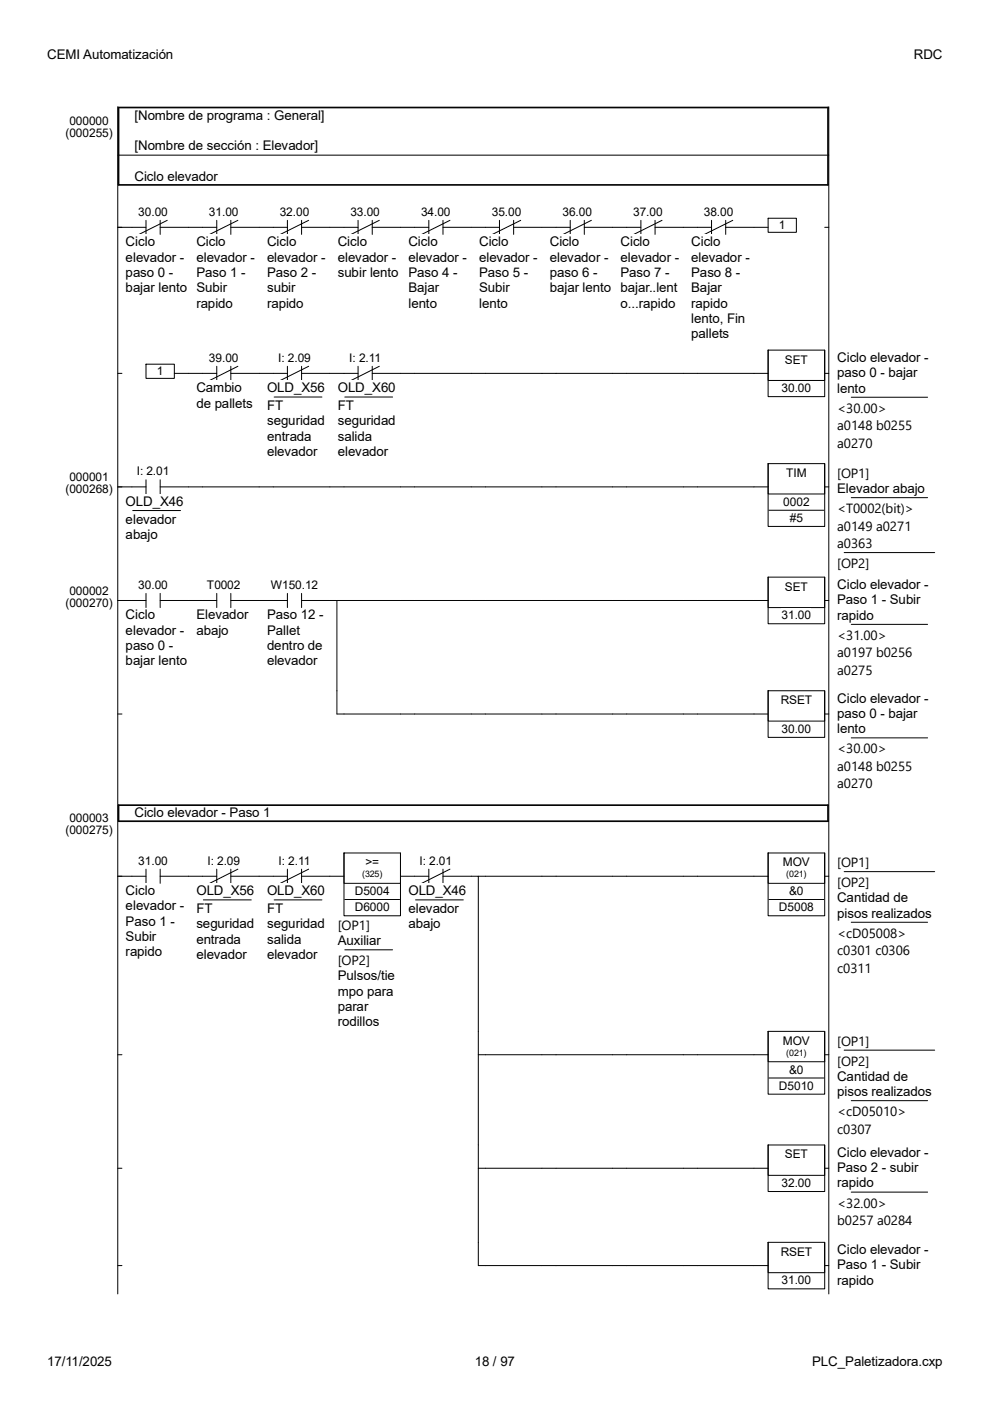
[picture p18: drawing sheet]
<svg xmlns="http://www.w3.org/2000/svg" width="210mm" height="297mm" viewBox="0 0 210 297" stroke-linecap="round" stroke-linejoin="round" font-family="sans-serif">
<defs><g id="words">
<g font-size="2.8">
<text x="10" y="12.5">CEMI Automatización</text>
<text x="193.8" y="12.5">RDC</text>
<text x="28.5" y="25.4">[Nombre de programa : General]</text>
<text x="28.5" y="31.9">[Nombre de sección : Elevador]</text>
<text x="28.5" y="38.4">Ciclo elevador</text>
<text x="26.6" y="52.2">Ciclo</text>
<text x="41.7" y="52.2">Ciclo</text>
<text x="56.6" y="52.2">Ciclo</text>
<text x="71.6" y="52.2">Ciclo</text>
<text x="86.6" y="52.2">Ciclo</text>
<text x="101.6" y="52.2">Ciclo</text>
<text x="116.6" y="52.2">Ciclo</text>
<text x="131.6" y="52.2">Ciclo</text>
<text x="146.6" y="52.2">Ciclo</text>
<text x="26.6" y="55.5">elevador -</text>
<text x="26.6" y="58.7">paso 0 -</text>
<text x="41.7" y="55.5">elevador -</text>
<text x="41.7" y="58.7">Paso 1 -</text>
<text x="56.6" y="55.5">elevador -</text>
<text x="56.6" y="58.7">Paso 2 -</text>
<text x="71.6" y="55.5">elevador -</text>
<text x="71.6" y="58.7">subir lento</text>
<text x="86.6" y="55.5">elevador -</text>
<text x="86.6" y="58.7">Paso 4 -</text>
<text x="101.6" y="55.5">elevador -</text>
<text x="101.6" y="58.7">Paso 5 -</text>
<text x="116.6" y="55.5">elevador -</text>
<text x="116.6" y="58.7">paso 6 -</text>
<text x="131.6" y="55.5">elevador -</text>
<text x="131.6" y="58.7">Paso 7 -</text>
<text x="146.6" y="55.5">elevador -</text>
<text x="146.6" y="58.7">Paso 8 -</text>
<text x="26.6" y="62">bajar lento</text>
<text x="41.7" y="62">Subir</text>
<text x="41.7" y="65.2">rapido</text>
<text x="56.6" y="62">subir</text>
<text x="56.6" y="65.2">rapido</text>
<text x="86.6" y="62">Bajar</text>
<text x="86.6" y="65.2">lento</text>
<text x="101.6" y="62">Subir</text>
<text x="101.6" y="65.2">lento</text>
<text x="116.6" y="62">bajar lento</text>
<text x="131.6" y="62">bajar..lent</text>
<text x="131.6" y="65.2">o...rapido</text>
<text x="146.6" y="62">Bajar</text>
<text x="146.6" y="65.2">rapido</text>
<text x="146.6" y="68.5">lento, Fin</text>
<text x="146.6" y="71.7">pallets</text>
<text x="177.6" y="76.8">Ciclo elevador -</text>
<text x="41.7" y="83.2">Cambio</text>
<text x="56.6" y="83.2">OLD_X56</text>
<text x="71.6" y="83.2">OLD_X60</text>
<text x="177.6" y="80">paso 0 - bajar</text>
<text x="177.6" y="83.2">lento</text>
<text x="41.7" y="86.4">de pallets</text>
<text x="56.6" y="87">FT</text>
<text x="71.6" y="87">FT</text>
<text x="177.6" y="87.5">&lt;30.00&gt;</text>
<text x="56.6" y="90.2">seguridad</text>
<text x="56.6" y="93.5">entrada</text>
<text x="71.6" y="90.2">seguridad</text>
<text x="71.6" y="93.5">salida</text>
<text x="177.6" y="91.2">a0148 b0255</text>
<text x="177.6" y="94.9">a0270</text>
<text x="56.6" y="96.7">elevador</text>
<text x="71.6" y="96.7">elevador</text>
<text x="177.6" y="101.3">[OP1]</text>
<text x="26.6" y="107.3">OLD_X46</text>
<text x="177.6" y="104.5">Elevador abajo</text>
<text x="26.6" y="111">elevador</text>
<text x="177.6" y="108.8">&lt;T0002(bit)&gt;</text>
<text x="177.6" y="112.5">a0149 a0271</text>
<text x="26.6" y="114.3">abajo</text>
<text x="177.6" y="116.2">a0363</text>
<text x="177.6" y="120.4">[OP2]</text>
<text x="177.6" y="124.9">Ciclo elevador -</text>
<text x="26.6" y="131.3">Ciclo</text>
<text x="41.7" y="131.3">Elevador</text>
<text x="56.6" y="131.3">Paso 12 -</text>
<text x="177.6" y="128.1">Paso 1 - Subir</text>
<text x="177.6" y="131.4">rapido</text>
<text x="26.6" y="134.6">elevador -</text>
<text x="26.6" y="137.8">paso 0 -</text>
<text x="41.7" y="134.6">abajo</text>
<text x="56.6" y="134.6">Pallet</text>
<text x="56.6" y="137.8">dentro de</text>
<text x="177.6" y="135.6">&lt;31.00&gt;</text>
<text x="26.6" y="141.1">bajar lento</text>
<text x="56.6" y="141.1">elevador</text>
<text x="177.6" y="139.3">a0197 b0256</text>
<text x="177.6" y="143">a0275</text>
<text x="177.6" y="149">Ciclo elevador -</text>
<text x="177.6" y="152.2">paso 0 - bajar</text>
<text x="177.6" y="155.5">lento</text>
<text x="177.6" y="159.7">&lt;30.00&gt;</text>
<text x="177.6" y="163.4">a0148 b0255</text>
<text x="177.6" y="167.1">a0270</text>
<text x="28.5" y="173.3">Ciclo elevador - Paso 1</text>
<text x="177.6" y="183.9">[OP1]</text>
<text x="26.6" y="189.8">Ciclo</text>
<text x="41.7" y="189.8">OLD_X56</text>
<text x="56.6" y="189.8">OLD_X60</text>
<text x="86.6" y="189.8">OLD_X46</text>
<text x="177.6" y="188.1">[OP2]</text>
<text x="177.6" y="191.3">Cantidad de</text>
<text x="26.6" y="193">elevador -</text>
<text x="26.6" y="196.3">Paso 1 -</text>
<text x="41.7" y="193.6">FT</text>
<text x="41.7" y="196.8">seguridad</text>
<text x="56.6" y="193.6">FT</text>
<text x="56.6" y="196.8">seguridad</text>
<text x="71.6" y="197.2">[OP1]</text>
<text x="86.6" y="193.6">elevador</text>
<text x="86.6" y="196.8">abajo</text>
<text x="177.6" y="194.5">pisos realizados</text>
<text x="26.6" y="199.5">Subir</text>
<text x="26.6" y="202.8">rapido</text>
<text x="41.7" y="200.1">entrada</text>
<text x="41.7" y="203.3">elevador</text>
<text x="56.6" y="200.1">salida</text>
<text x="56.6" y="203.3">elevador</text>
<text x="71.6" y="200.4">Auxiliar</text>
<text x="177.6" y="198.8">&lt;cD05008&gt;</text>
<text x="177.6" y="202.5">c0301 c0306</text>
<text x="71.6" y="204.6">[OP2]</text>
<text x="71.6" y="207.9">Pulsos/tie</text>
<text x="177.6" y="206.2">c0311</text>
<text x="71.6" y="211.1">mpo para</text>
<text x="71.6" y="214.4">parar</text>
<text x="71.6" y="217.6">rodillos</text>
<text x="177.6" y="221.7">[OP1]</text>
<text x="177.6" y="225.9">[OP2]</text>
<text x="177.6" y="229.1">Cantidad de</text>
<text x="177.6" y="232.4">pisos realizados</text>
<text x="177.6" y="236.6">&lt;cD05010&gt;</text>
<text x="177.6" y="240.3">c0307</text>
<text x="177.6" y="245.3">Ciclo elevador -</text>
<text x="177.6" y="248.5">Paso 2 - subir</text>
<text x="177.6" y="251.8">rapido</text>
<text x="177.6" y="256">&lt;32.00&gt;</text>
<text x="177.6" y="259.7">b0257 a0284</text>
<text x="177.6" y="265.9">Ciclo elevador -</text>
<text x="177.6" y="269.2">Paso 1 - Subir</text>
<text x="177.6" y="272.4">rapido</text>
<text x="10" y="289.5">17/11/2025</text>
<text x="100.7" y="289.5">18 / 97</text>
<text x="172.3" y="289.5">PLC_Paletizadora.cxp</text>
</g>
<g font-size="2.5">
<text x="13.9" y="29">(000255)</text>
<text x="14.7" y="26.4">000000</text>
<text x="29.3" y="45.8">30.00</text>
<text x="44.3" y="45.8">31.00</text>
<text x="59.3" y="45.8">32.00</text>
<text x="74.3" y="45.8">33.00</text>
<text x="89.3" y="45.8">34.00</text>
<text x="104.3" y="45.8">35.00</text>
<text x="119.3" y="45.8">36.00</text>
<text x="134.3" y="45.8">37.00</text>
<text x="149.3" y="45.8">38.00</text>
<text x="165.2" y="48.5">1</text>
<text x="44.3" y="76.7">39.00</text>
<text x="59" y="76.7">I: 2.09</text>
<text x="74.1" y="76.7">I: 2.11</text>
<text x="166.5" y="77.1">SET</text>
<text x="33.3" y="79.5">1</text>
<text x="165.8" y="83.2">30.00</text>
<text x="29" y="100.8">I: 2.01</text>
<text x="166.8" y="101.2">TIM</text>
<text x="13.9" y="104.6">(000268)</text>
<text x="14.7" y="102.1">000001</text>
<text x="166.1" y="107.3">0002</text>
<text x="167.5" y="110.7">#5</text>
<text x="29.3" y="124.9">30.00</text>
<text x="43.9" y="124.9">T0002</text>
<text x="57.4" y="124.9">W150.12</text>
<text x="166.5" y="125.2">SET</text>
<text x="13.9" y="128.7">(000270)</text>
<text x="14.7" y="126.2">000002</text>
<text x="165.8" y="131.3">31.00</text>
<text x="165.6" y="149.3">RSET</text>
<text x="165.8" y="155.4">30.00</text>
<text x="13.9" y="176.9">(000275)</text>
<text x="14.7" y="174.3">000003</text>
<text x="29.3" y="183.3">31.00</text>
<text x="44" y="183.3">I: 2.09</text>
<text x="59.1" y="183.3">I: 2.11</text>
<text x="77.5" y="183.7">&gt;=</text>
<text x="89" y="183.3">I: 2.01</text>
<text x="166.1" y="183.7">MOV</text>
<text x="75.2" y="189.8">D5004</text>
<text x="167.4" y="189.8">&amp;0</text>
<text x="75.2" y="193.2">D6000</text>
<text x="165.2" y="193.2">D5008</text>
<text x="166.1" y="221.5">MOV</text>
<text x="167.4" y="227.6">&amp;0</text>
<text x="165.2" y="231.1">D5010</text>
<text x="166.5" y="245.6">SET</text>
<text x="165.8" y="251.7">32.00</text>
<text x="165.6" y="266.3">RSET</text>
<text x="165.8" y="272.3">31.00</text>
</g>
<g font-size="1.9">
<text x="76.8" y="186">(325)</text>
<text x="166.8" y="186">(021)</text>
<text x="166.8" y="223.8">(021)</text>
</g>
</g></defs>
<path d="M25 22.6v251.7M175.8 22.6v251.7" fill="none" stroke="#000" stroke-width=".21"/>
<g fill="#fff">
<path d="M14.7 24.2h8.4v2.8h-8.4z"/>
<path d="M13.9 26.7h10v2.8h-10z"/>
<path d="M28.5 22.9h40.4v3.2h-40.4z"/>
<path d="M28.5 29.4h39.1v3.1h-39.1z"/>
</g>
<path d="M25 32.9h150.8" fill="none" stroke="#000" stroke-width=".21"/>
<path d="M28.5 35.9h17.8v3.1h-17.8z" fill="#fff"/>
<path d="M25.1 22.8h150.5v16.4h-150.5z" fill="none" stroke="#000" stroke-width=".35"/>
<path d="M29.3 43.5h6.3v2.9h-6.3z" fill="#fff"/>
<path d="M28 48.2h3M31 46.7v3M34 48.2h6M34 46.7v3M35.5 46.7l-6 3" fill="none" stroke="#000" stroke-width=".21"/>
<g fill="#fff">
<path d="M26.6 49.7h7.1v3.2h-7.1z"/>
<path d="M26.6 53h12.5v3.1h-12.5z"/>
<path d="M26.6 56.2h10.9v3.2h-10.9z"/>
<path d="M26.6 59.4h13v3.2h-13z"/>
<path d="M44.3 43.5h6.3v2.9h-6.3z"/>
</g>
<path d="M43 48.2h3M46 46.7v3M49 48.2h6M49 46.7v3M50.5 46.7l-6 3" fill="none" stroke="#000" stroke-width=".21"/>
<g fill="#fff">
<path d="M41.7 49.7h7v3.2h-7z"/>
<path d="M41.7 53h12.4v3.1h-12.4z"/>
<path d="M41.7 56.2h11.2v3.2h-11.2z"/>
<path d="M41.7 59.4h7.3v3.2h-7.3z"/>
<path d="M41.7 62.7h7.7v3.1h-7.7z"/>
<path d="M59.3 43.5h6.3v2.9h-6.3z"/>
</g>
<path d="M58 48.2h3M61 46.7v3M64 48.2h6M64 46.7v3M65.5 46.7l-6 3" fill="none" stroke="#000" stroke-width=".21"/>
<g fill="#fff">
<path d="M56.6 49.7h7.1v3.2h-7.1z"/>
<path d="M56.6 53h12.5v3.1h-12.5z"/>
<path d="M56.6 56.2h11.3v3.2h-11.3z"/>
<path d="M56.6 59.4h6.9v3.2h-6.9z"/>
<path d="M56.6 62.7h7.8v3.1h-7.8z"/>
<path d="M74.3 43.5h6.3v2.9h-6.3z"/>
</g>
<path d="M73 48.2h2.9M75.9 46.7v3M79 48.2h5.9M79 46.7v3M80.5 46.7l-6 3" fill="none" stroke="#000" stroke-width=".21"/>
<g fill="#fff">
<path d="M71.6 49.7h7.1v3.2h-7.1z"/>
<path d="M71.6 53h12.5v3.1h-12.5z"/>
<path d="M71.6 56.2h12.9v3.2h-12.9z"/>
<path d="M89.3 43.5h6.3v2.9h-6.3z"/>
</g>
<path d="M87.9 48.2h3.1M91 46.7v3M94 48.2h5.9M94 46.7v3M95.4 46.7l-5.9 3" fill="none" stroke="#000" stroke-width=".21"/>
<g fill="#fff">
<path d="M86.6 49.7h7.1v3.2h-7.1z"/>
<path d="M86.6 53h12.5v3.1h-12.5z"/>
<path d="M86.6 56.2h11.3v3.2h-11.3z"/>
<path d="M86.6 59.4h7.4v3.2h-7.4z"/>
<path d="M86.6 62.7h6.1v3.1h-6.1z"/>
<path d="M104.3 43.5h6.3v2.9h-6.3z"/>
</g>
<path d="M103 48.2h2.9M105.9 46.7v3M108.9 48.2h6M108.9 46.7v3M110.4 46.7l-6 3" fill="none" stroke="#000" stroke-width=".21"/>
<g fill="#fff">
<path d="M101.6 49.7h7v3.2h-7z"/>
<path d="M101.6 53h12.4v3.1h-12.4z"/>
<path d="M101.6 56.2h11.2v3.2h-11.2z"/>
<path d="M101.6 59.4h7.3v3.2h-7.3z"/>
<path d="M101.6 62.7h6.1v3.1h-6.1z"/>
<path d="M119.3 43.5h6.3v2.9h-6.3z"/>
</g>
<path d="M117.9 48.2h3M120.9 46.7v3M123.9 48.2h6M123.9 46.7v3M125.4 46.7l-6 3" fill="none" stroke="#000" stroke-width=".21"/>
<g fill="#fff">
<path d="M116.6 49.7h7v3.2h-7z"/>
<path d="M116.6 53h12.4v3.1h-12.4z"/>
<path d="M116.6 56.2h10.9v3.2h-10.9z"/>
<path d="M116.6 59.4h13v3.2h-13z"/>
<path d="M134.3 43.5h6.3v2.9h-6.3z"/>
</g>
<path d="M132.9 48.2h3M135.9 46.7v3M138.9 48.2h6M138.9 46.7v3M140.4 46.7l-6 3" fill="none" stroke="#000" stroke-width=".21"/>
<g fill="#fff">
<path d="M131.6 49.7h7v3.2h-7z"/>
<path d="M131.6 53h12.4v3.1h-12.4z"/>
<path d="M131.6 56.2h11.2v3.2h-11.2z"/>
<path d="M131.6 59.4h12.1v3.2h-12.1z"/>
<path d="M131.6 62.7h11.7v3.1h-11.7z"/>
<path d="M149.3 43.5h6.3v2.9h-6.3z"/>
</g>
<path d="M147.9 48.2h3M150.9 46.7v3M153.9 48.2h6M153.9 46.7v3M155.4 46.7l-6 3" fill="none" stroke="#000" stroke-width=".21"/>
<g fill="#fff">
<path d="M146.6 49.7h7v3.2h-7z"/>
<path d="M146.6 53h12.4v3.1h-12.4z"/>
<path d="M146.6 56.2h11.2v3.2h-11.2z"/>
<path d="M146.6 59.4h7.3v3.2h-7.3z"/>
<path d="M146.6 62.7h8.6v3.1h-8.6z"/>
<path d="M146.6 65.9h12.3v3.2h-12.3z"/>
<path d="M146.6 69.2h8.1v3.1h-8.1z"/>
<path d="M165.2 46.3h1.4v2.8h-1.4z"/>
</g>
<g fill="none" stroke="#000" stroke-width=".21">
<path d="M25.9 48.2h-.9h3M40 48.2h3M55 48.2h3M70 48.2h3M84.9 48.2h3M99.9 48.2h3.1M114.9 48.2h3M129.9 48.2h3M144.9 48.2h3M159.9 48.2h3M162.9 46.3h6v3h-6zM174.9 48.2h.9"/>
<path d="M37 79.2h3"/>
</g>
<path d="M33.3 77.2h1.4v2.8h-1.4z" fill="#fff"/>
<path d="M31 77.2h6v3h-6z" fill="none" stroke="#000" stroke-width=".21"/>
<path d="M44.3 74.5h6.3v2.8h-6.3z" fill="#fff"/>
<path d="M43 79.2h3M46 77.7v3M49 79.2h6M49 77.7v3M50.5 77.7l-6 3" fill="none" stroke="#000" stroke-width=".21"/>
<g fill="#fff">
<path d="M41.7 80.7h10.4v3.1h-10.4z"/>
<path d="M41.7 83.9h11.9v3.2h-11.9z"/>
<path d="M59 74.5h7v2.8h-7z"/>
</g>
<path d="M58 79.2h3M61 77.7v3M64 79.2h6M64 77.7v3M65.5 77.7l-6 3" fill="none" stroke="#000" stroke-width=".21"/>
<path d="M56.6 80.7h12.3v3.1h-12.3z" fill="#fff"/>
<path d="M58.1 84.2h10.2" fill="none" stroke="#000" stroke-width=".21"/>
<g fill="#fff">
<path d="M56.6 84.4h4.2v3.2h-4.2z"/>
<path d="M56.6 87.7h13v3.1h-13z"/>
<path d="M56.6 90.9h10.3v3.2h-10.3z"/>
<path d="M56.6 94.2h10.9v3.1h-10.9z"/>
<path d="M74.1 74.5h6.8v2.8h-6.8z"/>
</g>
<path d="M73 79.2h2.9M75.9 77.7v3M79 79.2h5.9M79 77.7v3M80.5 77.7l-6 3" fill="none" stroke="#000" stroke-width=".21"/>
<path d="M71.6 80.7h12.3v3.1h-12.3z" fill="#fff"/>
<path d="M73.1 84.2h10.2" fill="none" stroke="#000" stroke-width=".21"/>
<g fill="#fff">
<path d="M71.6 84.4h4.2v3.2h-4.2z"/>
<path d="M71.6 87.7h13v3.1h-13z"/>
<path d="M71.6 90.9h8.1v3.2h-8.1z"/>
<path d="M71.6 94.2h10.8v3.1h-10.8z"/>
</g>
<path d="M87.9 79.2h12M103 79.2h11.9M117.9 79.2h12M132.9 79.2h12M147.9 79.2h12M162.9 74.2h12v6.5h-12z" fill="none" stroke="#000" stroke-width=".21"/>
<g fill="#fff">
<path d="M166.5 74.8h4.9v2.9h-4.9z"/>
<path d="M165.8 80.9h6.3v2.8h-6.3z"/>
<path d="M177.6 74.2h20.2v3.2h-20.2z"/>
<path d="M177.6 77.5h17.9v3.1h-17.9z"/>
<path d="M177.6 80.7h6v3.2h-6z"/>
</g>
<path d="M180.6 84.2h16.1" fill="none" stroke="#000" stroke-width=".21"/>
<g fill="#fff">
<path d="M177.6 84.5h11.3v3.7h-11.3z"/>
<path d="M177.6 88.2h16v3.7h-16z"/>
<path d="M177.6 91.9h8.2v3.7h-8.2z"/>
</g>
<path d="M25 79.2h.9M40 79.2h3M55 79.2h3M70 79.2h3M84.9 79.2h3M99.9 79.2h3.1M114.9 79.2h3M129.9 79.2h3M144.9 79.2h3M159.9 79.2h3M162.9 74.2v9.9h12v-9.9M174.9 79.2h.9" fill="none" stroke="#000" stroke-width=".21"/>
<g fill="#fff">
<path d="M14.7 99.8h8.4v2.8h-8.4z"/>
<path d="M13.9 102.4h10v2.8h-10z"/>
<path d="M29 98.6h7v2.8h-7z"/>
</g>
<path d="M28 103.2h3M31 101.7v3M34 103.2h6M34 101.7v3" fill="none" stroke="#000" stroke-width=".21"/>
<path d="M26.6 104.7h12.3v3.2h-12.3z" fill="#fff"/>
<path d="M28.2 108.2h10.1" fill="none" stroke="#000" stroke-width=".21"/>
<g fill="#fff">
<path d="M26.6 108.5h11.6v3.2h-11.6z"/>
<path d="M26.6 111.8h6.9v3.1h-6.9z"/>
</g>
<path d="M162.9 98.3h12v6.4h-12zM43 103.2h12M58 103.2h12M73 103.2h11.9M87.9 103.2h12M103 103.2h11.9M117.9 103.2h12M132.9 103.2h12M147.9 103.2h12" fill="none" stroke="#000" stroke-width=".21"/>
<g fill="#fff">
<path d="M166.8 98.9h4.3v2.8h-4.3z"/>
<path d="M166.1 105h5.6v2.8h-5.6z"/>
</g>
<path d="M163.1 108.2h11.6" fill="none" stroke="#000" stroke-width=".21"/>
<g fill="#fff">
<path d="M167.5 108.4h2.8v2.9h-2.8z"/>
<path d="M177.6 98.3h6.8v3.7h-6.8z"/>
<path d="M177.6 102h18.6v3.2h-18.6z"/>
</g>
<path d="M180.6 105.5h16.1" fill="none" stroke="#000" stroke-width=".21"/>
<g fill="#fff">
<path d="M177.6 105.8h16.3v3.7h-16.3z"/>
<path d="M177.6 109.5h15.8v3.7h-15.8z"/>
<path d="M177.6 113.2h8.2v3.7h-8.2z"/>
</g>
<path d="M179 117.2h19.2" fill="none" stroke="#000" stroke-width=".21"/>
<path d="M177.6 117.4h6.8v3.7h-6.8z" fill="#fff"/>
<path d="M162.9 98.3v13.3h12v-13.3M25.9 103.2h-.9h3M40 103.2h3M55 103.2h3M70 103.2h3M84.9 103.2h3M99.9 103.2h3.1M114.9 103.2h3M129.9 103.2h3M144.9 103.2h3M159.9 103.2h3M174.9 103.2h.9" fill="none" stroke="#000" stroke-width=".21"/>
<g fill="#fff">
<path d="M14.7 123.9h8.4v2.8h-8.4z"/>
<path d="M13.9 126.5h10v2.8h-10z"/>
<path d="M29.3 122.6h6.3v2.9h-6.3z"/>
</g>
<path d="M28 127.3h3M31 125.8v3M34 127.3h6M34 125.8v3" fill="none" stroke="#000" stroke-width=".21"/>
<g fill="#fff">
<path d="M26.6 128.8h7.1v3.2h-7.1z"/>
<path d="M26.6 132.1h12.5v3.1h-12.5z"/>
<path d="M26.6 135.3h10.9v3.2h-10.9z"/>
<path d="M26.6 138.6h13v3.1h-13z"/>
<path d="M43.9 122.6h7.1v2.9h-7.1z"/>
</g>
<path d="M43 127.3h3M46 125.8v3M49 127.3h6M49 125.8v3" fill="none" stroke="#000" stroke-width=".21"/>
<g fill="#fff">
<path d="M41.7 128.8h11.8v3.2h-11.8z"/>
<path d="M41.7 132.1h6.8v3.1h-6.8z"/>
<path d="M57.4 122.6h10.1v2.9h-10.1z"/>
</g>
<path d="M58 127.3h3M61 125.8v3M64 127.3h6M64 125.8v3" fill="none" stroke="#000" stroke-width=".21"/>
<g fill="#fff">
<path d="M56.6 128.8h12.8v3.2h-12.8z"/>
<path d="M56.6 132.1h7.8v3.1h-7.8z"/>
<path d="M56.6 135.3h12.6v3.2h-12.6z"/>
<path d="M56.6 138.6h10.9v3.1h-10.9z"/>
</g>
<path d="M73 127.3h11.9M87.9 127.3h12M103 127.3h11.9M117.9 127.3h12M132.9 127.3h12M147.9 127.3h12M162.9 122.4h12v6.4h-12z" fill="none" stroke="#000" stroke-width=".21"/>
<g fill="#fff">
<path d="M166.5 123h4.9v2.8h-4.9z"/>
<path d="M165.8 129.1h6.3v2.8h-6.3z"/>
<path d="M177.6 122.4h20.2v3.1h-20.2z"/>
<path d="M177.6 125.6h18.5v3.2h-18.5z"/>
<path d="M177.6 128.9h7.7v3.1h-7.7z"/>
</g>
<path d="M180.6 132.4h16.1" fill="none" stroke="#000" stroke-width=".21"/>
<g fill="#fff">
<path d="M177.6 132.6h11.3v3.7h-11.3z"/>
<path d="M177.6 136.3h16v3.7h-16z"/>
<path d="M177.6 140h8.2v3.7h-8.2z"/>
</g>
<g fill="none" stroke="#000" stroke-width=".21">
<path d="M25.9 127.3h-.9h3M40 127.3h3M55 127.3h3M70 127.3h1.5v19.2M71.5 127.3h1.5M84.9 127.3h3M99.9 127.3h3.1M114.9 127.3h3M129.9 127.3h3M144.9 127.3h3M159.9 127.3h3M162.9 122.4v9.8h12v-9.8"/>
<path d="M174.9 127.3h.9M73 151.4h11.9M87.9 151.4h12M103 151.4h11.9M117.9 151.4h12M132.9 151.4h12M147.9 151.4h12M162.9 146.5h12v6.4h-12z"/>
</g>
<g fill="#fff">
<path d="M165.6 147.1h6.7v2.8h-6.7z"/>
<path d="M165.8 153.2h6.3v2.8h-6.3z"/>
<path d="M177.6 146.5h20.2v3.1h-20.2z"/>
<path d="M177.6 149.7h17.9v3.1h-17.9z"/>
<path d="M177.6 153h6v3.1h-6z"/>
</g>
<path d="M180.6 156.4h16.1" fill="none" stroke="#000" stroke-width=".21"/>
<g fill="#fff">
<path d="M177.6 156.7h11.3v3.7h-11.3z"/>
<path d="M177.6 160.4h16v3.7h-16z"/>
<path d="M177.6 164.1h8.2v3.7h-8.2z"/>
</g>
<path d="M25 151.4h.9M71.5 146.5v4.9h1.5M84.9 151.4h3M99.9 151.4h3.1M114.9 151.4h3M129.9 151.4h3M144.9 151.4h3M159.9 151.4h3M162.9 146.5v9.8h12v-9.8M174.9 151.4h.9" fill="none" stroke="#000" stroke-width=".21"/>
<g fill="#fff">
<path d="M14.7 172.1h8.4v2.8h-8.4z"/>
<path d="M13.9 174.6h10v2.8h-10z"/>
<path d="M28.5 170.8h28.9v3.1h-28.9z"/>
</g>
<path d="M25.1 170.7h150.5v3.4h-150.5z" fill="none" stroke="#000" stroke-width=".35"/>
<path d="M29.3 181.1h6.3v2.8h-6.3z" fill="#fff"/>
<path d="M28 185.8h3M31 184.3v3M34 185.8h6M34 184.3v3" fill="none" stroke="#000" stroke-width=".21"/>
<g fill="#fff">
<path d="M26.6 187.3h7.1v3.1h-7.1z"/>
<path d="M26.6 190.5h12.5v3.2h-12.5z"/>
<path d="M26.6 193.8h11.3v3.1h-11.3z"/>
<path d="M26.6 197h7.4v3.2h-7.4z"/>
<path d="M26.6 200.3h7.8v3.1h-7.8z"/>
<path d="M44 181.1h7v2.8h-7z"/>
</g>
<path d="M43 185.8h3M46 184.3v3M49 185.8h6M49 184.3v3M50.5 184.3l-6 3" fill="none" stroke="#000" stroke-width=".21"/>
<path d="M41.7 187.3h12.3v3.1h-12.3z" fill="#fff"/>
<path d="M43.1 190.8h10.2" fill="none" stroke="#000" stroke-width=".21"/>
<g fill="#fff">
<path d="M41.7 191.1h4.1v3.1h-4.1z"/>
<path d="M41.7 194.3h12.9v3.2h-12.9z"/>
<path d="M41.7 197.5h10.2v3.2h-10.2z"/>
<path d="M41.7 200.8h10.8v3.1h-10.8z"/>
<path d="M59.1 181.1h6.8v2.8h-6.8z"/>
</g>
<path d="M58 185.8h3M61 184.3v3M64 185.8h6M64 184.3v3M65.5 184.3l-6 3" fill="none" stroke="#000" stroke-width=".21"/>
<path d="M56.6 187.3h12.3v3.1h-12.3z" fill="#fff"/>
<path d="M58.1 190.8h10.2" fill="none" stroke="#000" stroke-width=".21"/>
<g fill="#fff">
<path d="M56.6 191.1h4.2v3.1h-4.2z"/>
<path d="M56.6 194.3h13v3.2h-13z"/>
<path d="M56.6 197.5h8.1v3.2h-8.1z"/>
<path d="M56.6 200.8h10.9v3.1h-10.9z"/>
</g>
<path d="M73 180.8h11.9v6.5h-11.9z" fill="none" stroke="#000" stroke-width=".21"/>
<g fill="#fff">
<path d="M77.5 181.5h2.9v2.8h-2.9z"/>
<path d="M76.8 184.3h4.3v2.1h-4.3z"/>
<path d="M75.2 187.5h7.5v2.9h-7.5z"/>
</g>
<path d="M73.1 190.7h11.7" fill="none" stroke="#000" stroke-width=".21"/>
<g fill="#fff">
<path d="M75.2 191h7.5v2.8h-7.5z"/>
<path d="M71.6 194.2h6.9v3.7h-6.9z"/>
<path d="M71.6 197.9h9.3v3.1h-9.3z"/>
</g>
<path d="M73.1 201.4h10.2" fill="none" stroke="#000" stroke-width=".21"/>
<g fill="#fff">
<path d="M71.6 201.6h6.9v3.7h-6.9z"/>
<path d="M71.6 205.3h12.2v3.2h-12.2z"/>
<path d="M71.6 208.6h12.6v3.2h-12.6z"/>
<path d="M71.6 211.8h7.3v3.2h-7.3z"/>
<path d="M71.6 215.1h8.9v3.1h-8.9z"/>
</g>
<path d="M73 180.8v13.4h11.9v-13.4" fill="none" stroke="#000" stroke-width=".21"/>
<path d="M89 181.1h7v2.8h-7z" fill="#fff"/>
<path d="M87.9 185.8h3.1M91 184.3v3M94 185.8h5.9M94 184.3v3M95.4 184.3l-5.9 3" fill="none" stroke="#000" stroke-width=".21"/>
<path d="M86.6 187.3h12.3v3.1h-12.3z" fill="#fff"/>
<path d="M88.1 190.8h10.2" fill="none" stroke="#000" stroke-width=".21"/>
<g fill="#fff">
<path d="M86.6 191.1h11.6v3.1h-11.6z"/>
<path d="M86.6 194.3h6.9v3.2h-6.9z"/>
</g>
<path d="M103 185.8h11.9M117.9 185.8h12M132.9 185.8h12M147.9 185.8h12M162.9 180.8h12v6.5h-12z" fill="none" stroke="#000" stroke-width=".21"/>
<g fill="#fff">
<path d="M166.1 181.5h5.7v2.8h-5.7z"/>
<path d="M166.8 184.3h4.3v2.1h-4.3z"/>
<path d="M167.4 187.5h3.1v2.9h-3.1z"/>
</g>
<path d="M163.1 190.7h11.6" fill="none" stroke="#000" stroke-width=".21"/>
<g fill="#fff">
<path d="M165.2 191h7.4v2.8h-7.4z"/>
<path d="M177.6 180.8h6.8v3.8h-6.8z"/>
</g>
<path d="M179 184.8h19.2" fill="none" stroke="#000" stroke-width=".21"/>
<g fill="#fff">
<path d="M177.6 185.1h6.8v3.7h-6.8z"/>
<path d="M177.6 188.8h15.8v3.1h-15.8z"/>
<path d="M177.6 192h20.1v3.2h-20.1z"/>
</g>
<path d="M180.6 195.5h16.1" fill="none" stroke="#000" stroke-width=".21"/>
<g fill="#fff">
<path d="M177.6 195.8h14.7v3.7h-14.7z"/>
<path d="M177.6 199.5h15.5v3.7h-15.5z"/>
<path d="M177.6 203.2h8.1v3.7h-8.1z"/>
</g>
<g fill="none" stroke="#000" stroke-width=".21">
<path d="M25.9 185.8h-.9h3M40 185.8h3M55 185.8h3M70 185.8h3M84.9 185.8h3M99.9 185.8h1.6v32.9M101.5 185.8h1.5M114.9 185.8h3M129.9 185.8h3M144.9 185.8h3M159.9 185.8h3M162.9 180.8v13.4h12v-13.4"/>
<path d="M174.9 185.8h.9M162.9 218.7h12v6.4h-12zM103 223.6h11.9M117.9 223.6h12M132.9 223.6h12M147.9 223.6h12"/>
</g>
<g fill="#fff">
<path d="M166.1 219.3h5.7v2.8h-5.7z"/>
<path d="M166.8 222.1h4.3v2.1h-4.3z"/>
<path d="M167.4 225.4h3.1v2.8h-3.1z"/>
</g>
<path d="M163.1 228.6h11.6" fill="none" stroke="#000" stroke-width=".21"/>
<g fill="#fff">
<path d="M165.2 228.8h7.4v2.8h-7.4z"/>
<path d="M177.6 218.7h6.8v3.7h-6.8z"/>
</g>
<path d="M179 222.7h19.2" fill="none" stroke="#000" stroke-width=".21"/>
<g fill="#fff">
<path d="M177.6 222.9h6.8v3.7h-6.8z"/>
<path d="M177.6 226.6h15.8v3.2h-15.8z"/>
<path d="M177.6 229.9h20.1v3.1h-20.1z"/>
</g>
<path d="M180.6 233.4h16.1" fill="none" stroke="#000" stroke-width=".21"/>
<g fill="#fff">
<path d="M177.6 233.6h14.7v3.7h-14.7z"/>
<path d="M177.6 237.3h8.1v3.7h-8.1z"/>
</g>
<g fill="none" stroke="#000" stroke-width=".21">
<path d="M101.5 218.7v24.1M162.9 218.7v13.3h12v-13.3M25 223.6h.9M101.5 223.6h1.5M114.9 223.6h3M129.9 223.6h3M144.9 223.6h3M159.9 223.6h3M174.9 223.6h.9M103 247.7h11.9M117.9 247.7h12M132.9 247.7h12"/>
<path d="M147.9 247.7h12M162.9 242.8h12v6.4h-12z"/>
</g>
<g fill="#fff">
<path d="M166.5 243.4h4.9v2.8h-4.9z"/>
<path d="M165.8 249.4h6.3v2.9h-6.3z"/>
<path d="M177.6 242.8h20.2v3.1h-20.2z"/>
<path d="M177.6 246h18v3.2h-18z"/>
<path d="M177.6 249.2h7.7v3.2h-7.7z"/>
</g>
<path d="M180.6 252.8h16.1" fill="none" stroke="#000" stroke-width=".21"/>
<g fill="#fff">
<path d="M177.6 253h11.3v3.7h-11.3z"/>
<path d="M177.6 256.7h16.7v3.7h-16.7z"/>
</g>
<g fill="none" stroke="#000" stroke-width=".21">
<path d="M25 247.7h.9M101.5 247.7h1.5M101.5 242.8v20.6M114.9 247.7h3M129.9 247.7h3M144.9 247.7h3M159.9 247.7h3M162.9 242.8v9.8h12v-9.8M174.9 247.7h.9M103 268.3h11.9M117.9 268.3h12M132.9 268.3h12"/>
<path d="M147.9 268.3h12M162.9 263.4h12v6.4h-12z"/>
</g>
<g fill="#fff">
<path d="M165.6 264h6.7v2.8h-6.7z"/>
<path d="M165.8 270.1h6.3v2.8h-6.3z"/>
<path d="M177.6 263.4h20.2v3.2h-20.2z"/>
<path d="M177.6 266.6h18.5v3.2h-18.5z"/>
<path d="M177.6 269.9h7.7v3.1h-7.7z"/>
</g>
<path d="M25 268.3h.9M101.5 263.4v4.9h1.5M114.9 268.3h3M129.9 268.3h3M144.9 268.3h3M159.9 268.3h3M162.9 263.4v9.9h12v-9.9M174.9 268.3h.9" fill="none" stroke="#000" stroke-width=".21"/>
<use href="#words"/>
</svg>
